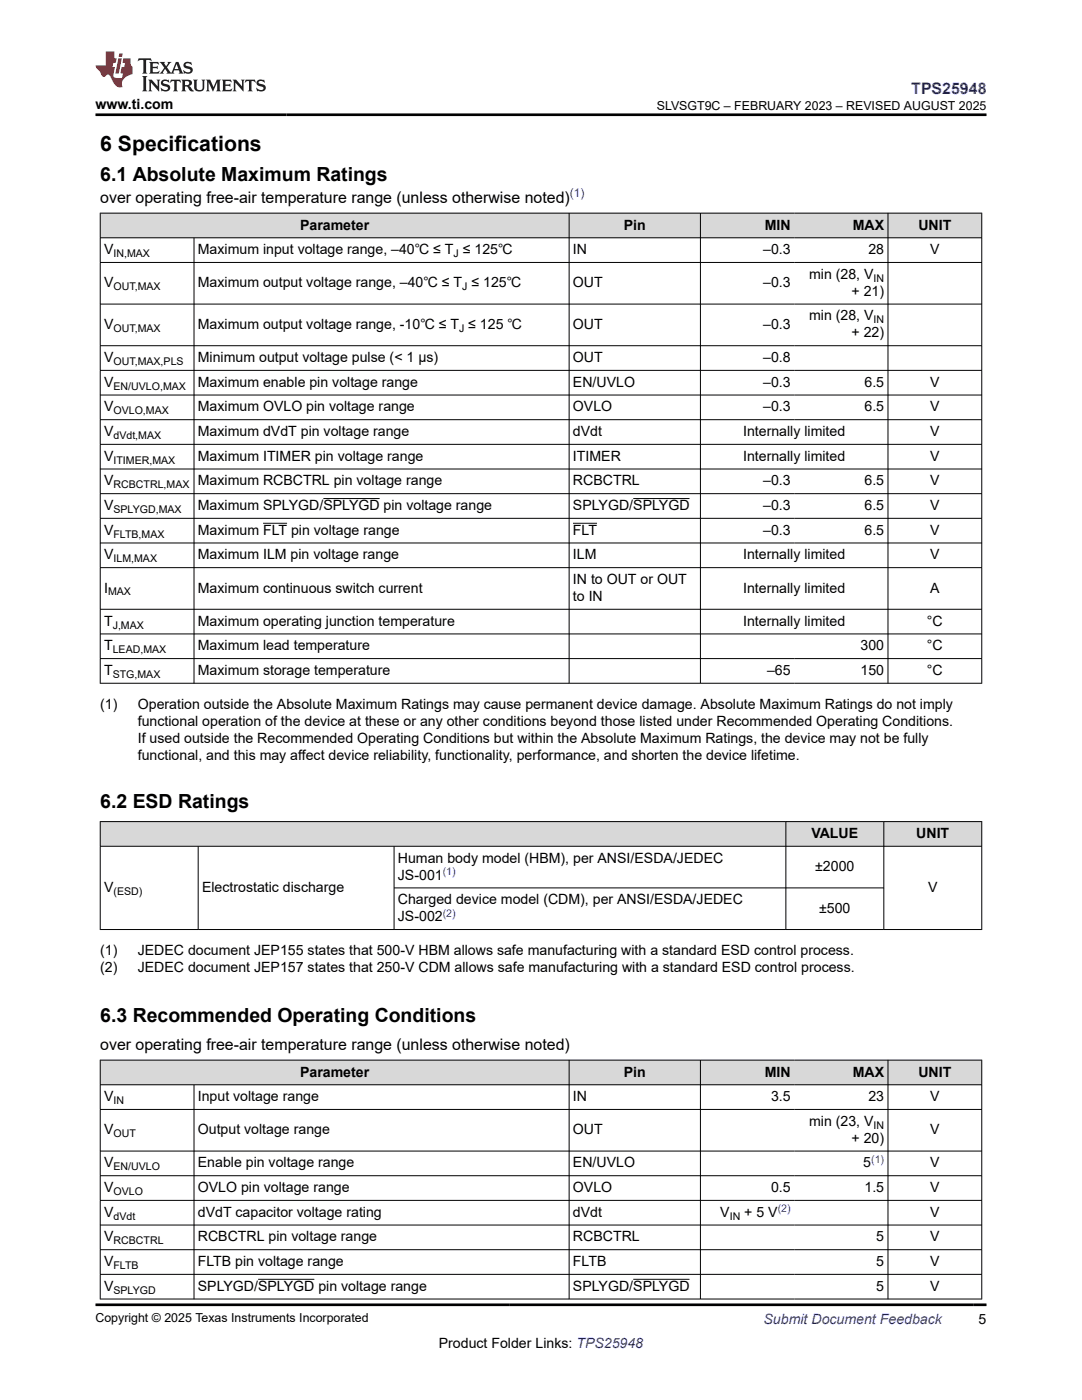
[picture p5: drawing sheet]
<svg xmlns="http://www.w3.org/2000/svg" width="216mm" height="279mm" viewBox="0 0 216 279" stroke-linecap="round" stroke-linejoin="round" font-family="sans-serif">
<defs><g id="words">
<text font-size="4.2" x="20" y="30.2">6 Specifications</text>
<g font-size="3.9">
<text x="20" y="36">6.1 Absolute Maximum Ratings</text>
<text x="20" y="161.3">6.2 ESD Ratings</text>
<text x="20" y="204">6.3 Recommended Operating Conditions</text>
</g>
<text font-size="3.2" fill="#00f" x="181.8" y="18.7">TPS25948</text>
<g font-size="3.2">
<text x="20" y="40.4">over operating free-air temperature range (unless otherwise noted)</text>
<text x="20" y="209.5">over operating free-air temperature range (unless otherwise noted)</text>
</g>
<g font-size="2.8">
<text x="19" y="21.8">www.ti.com</text>
<text x="59.9" y="45.8">Parameter</text>
<text x="124.5" y="45.8">Pin</text>
<text x="152.6" y="45.8">MIN</text>
<text x="170.1" y="45.8">MAX</text>
<text x="183.3" y="45.8">UNIT</text>
<text x="20.8" y="50.7">V</text>
<text x="39.5" y="50.7">Maximum input voltage range, –40℃ ≤ T ≤ 125℃</text>
<text x="114.3" y="50.7">IN</text>
<text x="152.3" y="50.7">–0.3</text>
<text x="173.3" y="50.7">28</text>
<text x="185.6" y="50.7">V</text>
<text x="20.8" y="57.3">V</text>
<text x="39.5" y="57.3">Maximum output voltage range, –40℃ ≤ T ≤ 125℃</text>
<text x="114.3" y="57.3">OUT</text>
<text x="152.3" y="57.3">–0.3</text>
<text x="161.4" y="55.7">min (28, V</text>
<text x="169.9" y="59">+ 21)</text>
<text x="20.8" y="65.7">V</text>
<text x="39.5" y="65.7">Maximum output voltage range, -10℃ ≤ T ≤ 125 ℃</text>
<text x="114.3" y="65.7">OUT</text>
<text x="152.3" y="65.7">–0.3</text>
<text x="161.4" y="64">min (28, V</text>
<text x="169.9" y="67.3">+ 22)</text>
<text x="20.8" y="72.3">V</text>
<text x="20.8" y="77.2">V</text>
<text x="39.5" y="72.3">Minimum output voltage pulse (&lt; 1 µs)</text>
<text x="39.5" y="77.2">Maximum enable pin voltage range</text>
<text x="114.3" y="72.3">OUT</text>
<text x="114.3" y="77.2">EN/UVLO</text>
<text x="152.3" y="72.3">–0.8</text>
<text x="152.3" y="77.2">–0.3</text>
<text x="172.5" y="77.2">6.5</text>
<text x="185.6" y="77.2">V</text>
<text x="20.8" y="82.1">V</text>
<text x="39.5" y="82.1">Maximum OVLO pin voltage range</text>
<text x="114.3" y="82.1">OVLO</text>
<text x="152.3" y="82.1">–0.3</text>
<text x="172.5" y="82.1">6.5</text>
<text x="185.6" y="82.1">V</text>
<text x="20.8" y="87">V</text>
<text x="39.5" y="87">Maximum dVdT pin voltage range</text>
<text x="114.3" y="87">dVdt</text>
<text x="148.3" y="87">Internally limited</text>
<text x="185.6" y="87">V</text>
<text x="20.8" y="92">V</text>
<text x="39.5" y="92">Maximum ITIMER pin voltage range</text>
<text x="114.3" y="92">ITIMER</text>
<text x="148.3" y="92">Internally limited</text>
<text x="185.6" y="92">V</text>
<text x="20.8" y="96.9">V</text>
<text x="20.8" y="101.8">V</text>
<text x="39.5" y="96.9">Maximum RCBCTRL pin voltage range</text>
<text x="39.5" y="101.8">Maximum SPLYGD/SPLYGD pin voltage range</text>
<text x="114.3" y="96.9">RCBCTRL</text>
<text x="114.3" y="101.8">SPLYGD/SPLYGD</text>
<text x="152.3" y="96.9">–0.3</text>
<text x="152.3" y="101.8">–0.3</text>
<text x="172.5" y="96.9">6.5</text>
<text x="172.5" y="101.8">6.5</text>
<text x="185.6" y="96.9">V</text>
<text x="185.6" y="101.8">V</text>
<text x="20.8" y="106.7">V</text>
<text x="39.5" y="106.7">Maximum FLT pin voltage range</text>
<text x="114.3" y="106.7">FLT</text>
<text x="152.3" y="106.7">–0.3</text>
<text x="172.5" y="106.7">6.5</text>
<text x="185.6" y="106.7">V</text>
<text x="20.8" y="111.6">V</text>
<text x="39.5" y="111.6">Maximum ILM pin voltage range</text>
<text x="114.3" y="111.6">ILM</text>
<text x="148.3" y="111.6">Internally limited</text>
<text x="185.6" y="111.6">V</text>
<text x="20.8" y="118.3">I</text>
<text x="39.5" y="118.3">Maximum continuous switch current</text>
<text x="114.3" y="116.6">IN to OUT or OUT</text>
<text x="114.3" y="119.9">to IN</text>
<text x="148.3" y="118.3">Internally limited</text>
<text x="185.6" y="118.3">A</text>
<text x="20.8" y="124.9">T</text>
<text x="39.5" y="124.9">Maximum operating junction temperature</text>
<text x="148.3" y="124.9">Internally limited</text>
<text x="185" y="124.9">°C</text>
<text x="20.8" y="129.8">T</text>
<text x="39.5" y="129.8">Maximum lead temperature</text>
<text x="171.7" y="129.8">300</text>
<text x="185" y="129.8">°C</text>
<text x="20.8" y="134.7">T</text>
<text x="39.5" y="134.7">Maximum storage temperature</text>
<text x="153.1" y="134.7">–65</text>
<text x="171.7" y="134.7">150</text>
<text x="185" y="134.7">°C</text>
<text x="20" y="141.5">(1)</text>
<text x="27.5" y="141.5">Operation outside the Absolute Maximum Ratings may cause permanent device damage. Absolute Maximum Ratings do not imply</text>
<text x="27.5" y="144.9">functional operation of the device at these or any other conditions beyond those listed under Recommended Operating Conditions.</text>
<text x="27.5" y="148.3">If used outside the Recommended Operating Conditions but within the Absolute Maximum Ratings, the device may not be fully</text>
<text x="27.5" y="151.7">functional, and this may affect device reliability, functionality, performance, and shorten the device lifetime.</text>
<text x="161.9" y="167.2">VALUE</text>
<text x="182.8" y="167.2">UNIT</text>
<text x="79.4" y="172.2">Human body model (HBM), per ANSI/ESDA/JEDEC</text>
<text x="162.7" y="173.9">±2000</text>
<text x="20.8" y="178">V</text>
<text x="40.3" y="178">Electrostatic discharge</text>
<text x="79.4" y="175.6">JS-001</text>
<text x="185.2" y="178">V</text>
<text x="79.4" y="180.5">Charged device model (CDM), per ANSI/ESDA/JEDEC</text>
<text x="79.4" y="183.9">JS-002</text>
<text x="163.5" y="182.2">±500</text>
<text x="20" y="190.7">(1)</text>
<text x="27.5" y="190.7">JEDEC document JEP155 states that 500-V HBM allows safe manufacturing with a standard ESD control process.</text>
<text x="20" y="194">(2)</text>
<text x="27.5" y="194">JEDEC document JEP157 states that 250-V CDM allows safe manufacturing with a standard ESD control process.</text>
<text x="59.9" y="214.8">Parameter</text>
<text x="124.5" y="214.8">Pin</text>
<text x="152.6" y="214.8">MIN</text>
<text x="170.1" y="214.8">MAX</text>
<text x="183.3" y="214.8">UNIT</text>
<text x="20.8" y="219.8">V</text>
<text x="39.5" y="219.8">Input voltage range</text>
<text x="114.3" y="219.8">IN</text>
<text x="153.8" y="219.8">3.5</text>
<text x="173.3" y="219.8">23</text>
<text x="185.6" y="219.8">V</text>
<text x="20.8" y="226.4">V</text>
<text x="39.5" y="226.4">Output voltage range</text>
<text x="114.3" y="226.4">OUT</text>
<text x="161.4" y="224.7">min (23, V</text>
<text x="185.6" y="226.4">V</text>
<text x="20.8" y="233">V</text>
<text x="39.5" y="233">Enable pin voltage range</text>
<text x="114.3" y="233">EN/UVLO</text>
<text x="169.9" y="228.1">+ 20)</text>
<text x="172.3" y="233">5</text>
<text x="185.6" y="233">V</text>
<text x="20.8" y="237.9">V</text>
<text x="39.5" y="237.9">OVLO pin voltage range</text>
<text x="114.3" y="237.9">OVLO</text>
<text x="153.8" y="237.9">0.5</text>
<text x="172.5" y="237.9">1.5</text>
<text x="185.6" y="237.9">V</text>
<text x="20.8" y="242.8">V</text>
<text x="39.5" y="242.8">dVdT capacitor voltage rating</text>
<text x="114.3" y="242.8">dVdt</text>
<text x="143.7" y="242.8">V</text>
<text x="148.5" y="242.8">+ 5 V</text>
<text x="185.6" y="242.8">V</text>
<text x="20.8" y="247.8">V</text>
<text x="39.5" y="247.8">RCBCTRL pin voltage range</text>
<text x="114.3" y="247.8">RCBCTRL</text>
<text x="174.8" y="247.8">5</text>
<text x="185.6" y="247.8">V</text>
<text x="20.8" y="252.7">V</text>
<text x="20.8" y="257.6">V</text>
<text x="39.5" y="252.7">FLTB pin voltage range</text>
<text x="39.5" y="257.6">SPLYGD/SPLYGD pin voltage range</text>
<text x="114.3" y="252.7">FLTB</text>
<text x="114.3" y="257.6">SPLYGD/SPLYGD</text>
<text x="174.8" y="252.7">5</text>
<text x="174.8" y="257.6">5</text>
<text x="185.6" y="252.7">V</text>
<text x="185.6" y="257.6">V</text>
<text x="87.6" y="269">Product Folder Links: TPS25948</text>
<text x="195.3" y="264.2">5</text>
</g>
<text font-size="2.8" fill="#00f" x="152.4" y="264.2">Submit Document Feedback</text>
<g font-size="2.5">
<text x="131.1" y="21.9">SLVSGT9C – FEBRUARY 2023 – REVISED AUGUST 2025</text>
<text x="19" y="263.9">Copyright © 2025 Texas Instruments Incorporated</text>
</g>
<text font-size="2.4" fill="#00f" x="113.7" y="39.4">(1)</text>
<g font-size="2.1">
<text x="22.6" y="51.3">IN,MAX</text>
<text x="90.5" y="51.3">J</text>
<text x="22.6" y="57.9">OUT,MAX</text>
<text x="92.2" y="57.9">J</text>
<text x="174.3" y="56.2">IN</text>
<text x="174.3" y="64.5">IN</text>
<text x="22.6" y="66.2">OUT,MAX</text>
<text x="91.6" y="66.2">J</text>
<text x="22.6" y="72.8">OUT,MAX,PLS</text>
<text x="22.6" y="77.8">EN/UVLO,MAX</text>
<text x="22.6" y="82.7">OVLO,MAX</text>
<text x="22.6" y="87.6">dVdt,MAX</text>
<text x="22.6" y="92.5">ITIMER,MAX</text>
<text x="22.6" y="97.4">RCBCTRL,MAX</text>
<text x="22.6" y="102.4">SPLYGD,MAX</text>
<text x="22.6" y="107.3">FLTB,MAX</text>
<text x="22.6" y="112.2">ILM,MAX</text>
<text x="21.6" y="118.8">MAX</text>
<text x="22.5" y="125.4">J,MAX</text>
<text x="22.5" y="130.4">LEAD,MAX</text>
<text x="22.5" y="135.3">STG,MAX</text>
<text x="22.6" y="178.6">(ESD)</text>
<text x="22.6" y="220.3">IN</text>
<text x="22.6" y="226.9">OUT</text>
<text x="174.3" y="225.3">IN</text>
<text x="22.6" y="233.6">EN/UVLO</text>
<text x="22.6" y="238.5">OVLO</text>
<text x="22.6" y="243.4">dVdt</text>
<text x="145.6" y="243.4">IN</text>
<text x="22.6" y="248.3">RCBCTRL</text>
<text x="22.6" y="253.2">FLTB</text>
<text x="22.6" y="258.2">SPLYGD</text>
</g>
<g font-size="2.1" fill="#00f">
<text x="88.3" y="174.6">(1)</text>
<text x="88.3" y="182.9">(2)</text>
<text x="173.8" y="232.1">(1)</text>
<text x="155.2" y="241.9">(2)</text>
</g>
</g></defs>
<g fill="#d8d8d8">
<path d="M20 42.5h175.9v5h-175.9z" fill-rule="evenodd"/>
<path d="M20.1 42.6h93.4v4.8h-93.4z" fill-rule="evenodd"/>
<path d="M113.6 42.6h26.1v4.8h-26.1z" fill-rule="evenodd"/>
<path d="M139.8 42.6h18.7v4.8h-18.7z" fill-rule="evenodd"/>
<path d="M158.5 42.6h18.6v4.8h-18.6z" fill-rule="evenodd"/>
<path d="M177.2 42.6h18.6v4.8h-18.6z" fill-rule="evenodd"/>
</g>
<g fill="none" stroke="#000" stroke-width=".2">
<path d="M19.9 42.5h176.1M19.9 47.5h176.1M19.9 52.4h176.1M20 42.5v93.9M38.7 47.5v88.9M113.6 42.5v93.9M139.8 42.5v93.9M177.2 42.5v93.9M195.9 42.5v93.9M19.9 60.7h176.1M19.9 69h176.1M19.9 73.9h176.1"/>
<path d="M19.9 78.8h176.1M19.9 83.8h176.1M19.9 88.7h176.1M19.9 93.6h176.1M19.9 98.5h176.1M64.5 99.5h11.3M126.4 99.5h11.2M19.9 103.4h176.1M19.9 108.4h176.1M19.9 113.3h176.1M52.5 104.4h4.8M114.3 104.4h4.8"/>
<path d="M19.9 121.6h176.1M19.9 126.5h176.1M19.9 131.4h176.1M19.9 136.4h176.1"/>
</g>
<g fill="#d8d8d8">
<path d="M20 164h175.9v4.9h-175.9z" fill-rule="evenodd"/>
<path d="M20.1 164h136.6v4.8h-136.6z" fill-rule="evenodd"/>
<path d="M156.9 164h19.4v4.8h-19.4z" fill-rule="evenodd"/>
<path d="M176.4 164h19.4v4.8h-19.4z" fill-rule="evenodd"/>
</g>
<path d="M19.9 164h176.1M19.9 168.9h176.1M20 163.9v21.7M39.5 168.9v16.7M78.6 168.9v16.7M78.6 177.2h97.8M156.8 163.9v21.7M176.4 163.9v21.7M195.9 163.9v21.7M19.9 185.5h176.1" fill="none" stroke="#000" stroke-width=".2"/>
<g fill="#d8d8d8">
<path d="M20 211.6h175.9v4.9h-175.9z" fill-rule="evenodd"/>
<path d="M20.1 211.6h93.4v4.8h-93.4z" fill-rule="evenodd"/>
<path d="M113.6 211.6h26.1v4.8h-26.1z" fill-rule="evenodd"/>
<path d="M139.8 211.6h18.7v4.8h-18.7z" fill-rule="evenodd"/>
<path d="M158.5 211.6h18.6v4.8h-18.6z" fill-rule="evenodd"/>
<path d="M177.2 211.6h18.6v4.8h-18.6z" fill-rule="evenodd"/>
</g>
<g fill="none" stroke="#000" stroke-width=".2">
<path d="M19.9 211.6h176.1M19.9 216.5h176.1M20 211.5v47.8M38.7 216.5v42.8M113.6 211.5v47.8M139.8 211.5v47.8M177.2 211.5v47.8M195.9 211.5v47.8M19.9 221.4h176.1M19.9 229.7h176.1M19.9 234.6h176.1M19.9 239.6h176.1"/>
<path d="M19.9 244.5h176.1M19.9 249.4h176.1M19.9 254.3h176.1M19.9 259.2h176.1M51.5 255.3h11.2M126.4 255.3h11.2"/>
</g>
<path d="M27.7 11.6l-.2 .6 .5-.2h.6v.1v2.2l-.2 .4h1l-.2-.4v-2.2v-.1h.5l.5 .2-.1-.6zM29.8 12.4l.2 .3v1.6l-.2 .4h1.9l.1-.6a1.08 1.08 0 0 1-1.3 .2v-.7h.6l.4 .2v-.7l-.4 .2h-.6v-.5l.2-.2a1 1 0 0 1 1 .3l-.1-.5zM31.8 12.4l1 1.1-1 1.2h.9l-.2-.2 .4-.8 .5 .8-.2 .2h1.6l-.2-.2 .1-.5h1l.1 .5-.1 .2h.9l-.2-.4-.8-1.9h-.5l-1 2.1-.8-1.1 .9-1h-.8l.2 .2-.5 .6-.3-.6 .1-.2zM35.2 12.8l.4 1h-.8zM36.8 12.5a.65 .65 0 0 0-.2 .7 .65 .65 0 0 0 .6 .5l.7 .1 .1 .3a.79 .79 0 0 1-.7 .4 .79 .79 0 0 1-.7-.5l.1 .7 .2-.1a.93 .93 0 0 0 1.1 0 .93 .93 0 0 0 .4-.9 1.46 1.46 0 0 0-1.2-.6l-.1-.3a1.09 1.09 0 0 1 1.2 .2l-.2-.6-.1 .1-.6-.2zM28.4 15.2l.2 .4v2.2l-.2 .4h1l-.2-.4v-2.2l.2-.4zM29.6 15.9l.2 .4v1.5l-.2 .4h.8l-.3-.4v-1.3l1.7 1.8v-2l.2-.4h-.8l.2 .2 .1 1.1-1.2-1.3zM32.3 16a.65 .65 0 0 0-.2 .8 .65 .65 0 0 0 .7 .4l.6 .2 .1 .2a.79 .79 0 0 1-.7 .4 .79 .79 0 0 1-.7-.5l.1 .7 .2-.1a.93 .93 0 0 0 1.1 .1 .93 .93 0 0 0 .4-1 1.46 1.46 0 0 0-1.2-.5l-.1-.4a1.09 1.09 0 0 1 1.2 .2l-.2-.6-.1 .1-.6-.1zM34.1 15.9l-.1 .6a.63 .63 0 0 1 .7-.3l.1 1.6-.3 .4h1l-.2-.4v-1.6a.66 .66 0 0 1 .8 .3l-.1-.6zM36.2 15.9l.2 .4v1.5l-.2 .4h.9l-.2-.2v-.7h.5l.1 .2a.79 .79 0 0 0 1.2 .6l-1-.9a.61 .61 0 0 0 .6-.6 .61 .61 0 0 0-.5-.7zM36.9 16.2h.2a.47 .47 0 0 1 .5 .1 .47 .47 0 0 1 .1 .5l-.2 .1-.6 .1zM38.5 15.9l.2 .2a2.27 2.27 0 0 0 .4 2 1.04 1.04 0 0 0 1.7-.7v-1.3l.2-.2h-.8l.2 .4v1.1a.6 .6 0 0 1-.6 .6 .6 .6 0 0 1-.6-.6v-1.1l.3-.4zM41.1 15.9l.2 .4v1.5l-.2 .4h.7l-.2-.4v-1.4l.9 1.9 .8-1.9v1.4l-.2 .4h1l-.3-.4v-1.5l.3-.4h-.8l-.7 1.5-.7-1.5zM44.3 15.9l.2 .4v1.5l-.2 .4h1.9l.1-.6a1.09 1.09 0 0 1-1.3 .2v-.7h.6l.4 .2v-.6l-.4 .2h-.6v-.6l.2-.1a1.01 1.01 0 0 1 1 .3l-.1-.6zM46.4 15.9l.3 .4v1.5l-.3 .4h.8l-.2-.4v-1.3l1.6 1.8v-2l.2-.4h-.7l.2 .2v1.1l-1.2-1.3zM49 15.9l-.1 .6a.63 .63 0 0 1 .8-.3v1.6l-.3 .4h1l-.2-.4v-1.6a.66 .66 0 0 1 .8 .3l-.1-.6zM51.4 16a.65 .65 0 0 0-.2 .8 .65 .65 0 0 0 .6 .4l.6 .2 .2 .2a.79 .79 0 0 1-.8 .4 .79 .79 0 0 1-.6-.5l.1 .7 .2-.1a.93 .93 0 0 0 1 .1 .93 .93 0 0 0 .5-1 1.46 1.46 0 0 0-1.3-.5l-.1-.4a1.09 1.09 0 0 1 1.3 .2l-.2-.6-.2 .1-.5-.1z" fill="#231f20"/>
<path d="M21.1 10.3v2.7h-2.1l.1 .4 .9 1a.95 .95 0 0 0 .9 .9 .59 .59 0 0 1 .6-.4 .59 .59 0 0 1 .5 .3l.4 .8a1.59 1.59 0 0 0 2.1 1.4 1.61 1.61 0 0 1 1-2.3l1-.3-.1-1.5a1.59 1.59 0 0 1-.4-1.7h-1.4l-.2 .9h.5l-.1 .9h-.5l-.2 .9v.3l.4 .1-.2 .9h-.6a.73 .73 0 0 1-1.1-.7l.3-1.5h-.5l.2-.9h.5l.2-.9h-.5v-1.3zM23.6 11.6l-.6 3.1h.7l.6-3.1zM23.8 10.7l-.1 .6h.7l.1-.6z" fill="#ed1c24"/>
<path d="M19 22.9h177.8M19 260.4h177.8" fill="none" stroke="#000" stroke-width=".53"/>
<use href="#words"/>
</svg>
